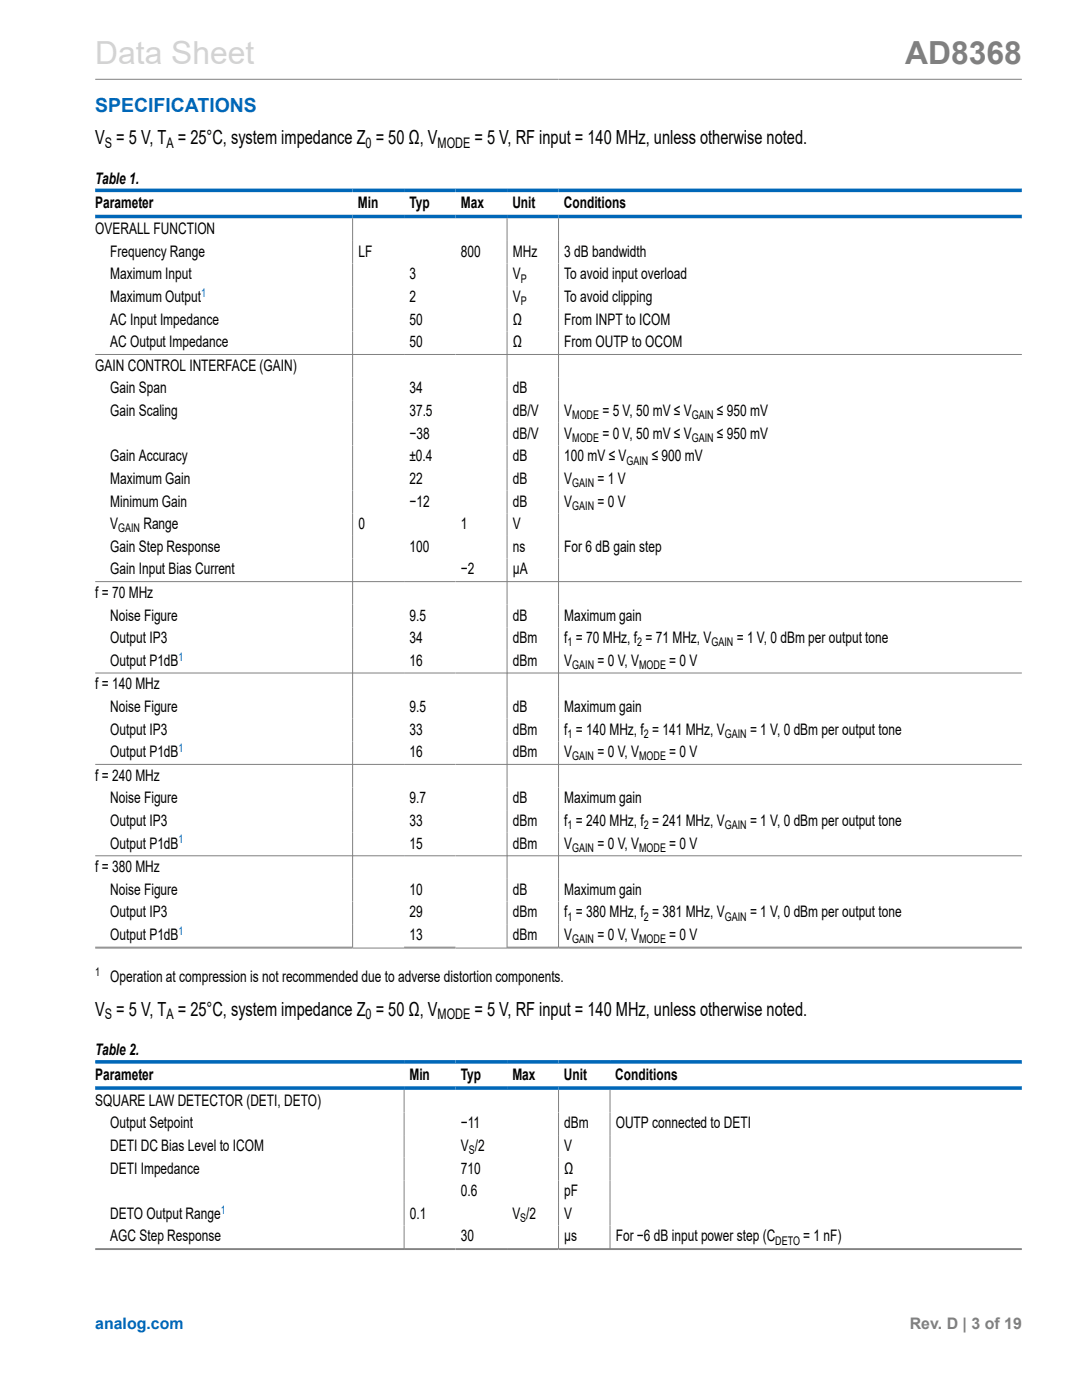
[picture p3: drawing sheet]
<svg xmlns="http://www.w3.org/2000/svg" width="216mm" height="279mm" viewBox="0 0 216 279" stroke-linecap="round" stroke-linejoin="round" font-family="sans-serif">
<defs><g id="words">
<text font-size="6.3" fill="#d3d3d3" x="19" y="12.7">Data Sheet</text>
<text font-size="6.3" fill="#808080" x="180.6" y="12.7">AD8368</text>
<text font-size="3.9" fill="#0067b8" x="19" y="22.3">SPECIFICATIONS</text>
<g font-size="3.9">
<text x="19" y="28.7">V = 5 V, T = 25°C, system impedance Z = 50 Ω, V</text>
<text x="94.7" y="28.7">= 5 V, RF input = 140 MHz, unless otherwise noted.</text>
<text x="19" y="202.7">V = 5 V, T = 25°C, system impedance Z = 50 Ω, V</text>
<text x="94.7" y="202.7">= 5 V, RF input = 140 MHz, unless otherwise noted.</text>
</g>
<g font-size="3.2">
<text x="19" y="36.6">Table 1.</text>
<text x="19" y="41.5">Parameter</text>
<text x="71.4" y="41.5">Min</text>
<text x="81.7" y="41.5">Typ</text>
<text x="92" y="41.5">Max</text>
<text x="102.2" y="41.5">Unit</text>
<text x="112.5" y="41.5">Conditions</text>
<text x="19" y="46.7">OVERALL FUNCTION</text>
<text x="22" y="51.3">Frequency Range</text>
<text x="71.5" y="51.3">LF</text>
<text x="92" y="51.3">800</text>
<text x="102.3" y="51.3">MHz</text>
<text x="112.6" y="51.3">3 dB bandwidth</text>
<text x="22" y="55.8">Maximum Input</text>
<text x="81.7" y="55.8">3</text>
<text x="102.3" y="55.8">V</text>
<text x="112.6" y="55.8">To avoid input overload</text>
<text x="22" y="60.3">Maximum Output</text>
<text x="22" y="64.8">AC Input Impedance</text>
<text x="81.7" y="60.3">2</text>
<text x="81.7" y="64.8">50</text>
<text x="102.3" y="60.3">V</text>
<text x="102.3" y="64.8">Ω</text>
<text x="112.6" y="60.3">To avoid clipping</text>
<text x="112.6" y="64.8">From INPT to ICOM</text>
<text x="22" y="69.3">AC Output Impedance</text>
<text x="81.7" y="69.3">50</text>
<text x="102.3" y="69.3">Ω</text>
<text x="112.6" y="69.3">From OUTP to OCOM</text>
<text x="19" y="74">GAIN CONTROL INTERFACE (GAIN)</text>
<text x="22" y="78.5">Gain Span</text>
<text x="22" y="83">Gain Scaling</text>
<text x="81.7" y="78.5">34</text>
<text x="81.7" y="83">37.5</text>
<text x="102.3" y="78.5">dB</text>
<text x="102.3" y="83">dB/V</text>
<text x="112.6" y="83">V</text>
<text x="120.2" y="83">= 5 V, 50 mV ≤ V</text>
<text x="143.1" y="83">≤ 950 mV</text>
<text x="81.7" y="87.6">−38</text>
<text x="102.3" y="87.6">dB/V</text>
<text x="112.6" y="87.6">V</text>
<text x="120.2" y="87.6">= 0 V, 50 mV ≤ V</text>
<text x="143.1" y="87.6">≤ 950 mV</text>
<text x="22" y="92.1">Gain Accuracy</text>
<text x="81.7" y="92.1">±0.4</text>
<text x="102.3" y="92.1">dB</text>
<text x="112.6" y="92.1">100 mV ≤ V</text>
<text x="130.1" y="92.1">≤ 900 mV</text>
<text x="22" y="101.1">Minimum Gain</text>
<text x="22" y="96.6">Maximum Gain</text>
<text x="81.7" y="101.1">−12</text>
<text x="81.7" y="96.6">22</text>
<text x="102.3" y="101.1">dB</text>
<text x="102.3" y="96.6">dB</text>
<text x="112.6" y="101.1">V</text>
<text x="112.6" y="96.6">V</text>
<text x="119.2" y="96.6">= 1 V</text>
<text x="119.2" y="101.1">= 0 V</text>
<text x="22" y="105.6">V</text>
<text x="28.6" y="105.6">Range</text>
<text x="71.5" y="105.6">0</text>
<text x="92" y="105.6">1</text>
<text x="102.3" y="105.6">V</text>
<text x="22" y="110.1">Gain Step Response</text>
<text x="81.7" y="110.1">100</text>
<text x="102.3" y="110.1">ns</text>
<text x="112.6" y="110.1">For 6 dB gain step</text>
<text x="19" y="119.3">f = 70 MHz</text>
<text x="22" y="114.6">Gain Input Bias Current</text>
<text x="92" y="114.6">−2</text>
<text x="102.3" y="114.6">µA</text>
<text x="22" y="123.9">Noise Figure</text>
<text x="81.7" y="123.9">9.5</text>
<text x="102.3" y="123.9">dB</text>
<text x="112.6" y="123.9">Maximum gain</text>
<text x="22" y="128.4">Output IP3</text>
<text x="81.7" y="128.4">34</text>
<text x="102.3" y="128.4">dBm</text>
<text x="112.6" y="128.4">f = 70 MHz, f = 71 MHz, V</text>
<text x="147" y="128.4">= 1 V, 0 dBm per output tone</text>
<text x="19" y="137.6">f = 140 MHz</text>
<text x="22" y="132.9">Output P1dB</text>
<text x="81.7" y="132.9">16</text>
<text x="102.3" y="132.9">dBm</text>
<text x="112.6" y="132.9">V</text>
<text x="119.2" y="132.9">= 0 V, V</text>
<text x="133.6" y="132.9">= 0 V</text>
<text x="22" y="142.1">Noise Figure</text>
<text x="81.7" y="142.1">9.5</text>
<text x="102.3" y="142.1">dB</text>
<text x="112.6" y="142.1">Maximum gain</text>
<text x="22" y="146.6">Output IP3</text>
<text x="81.7" y="146.6">33</text>
<text x="102.3" y="146.6">dBm</text>
<text x="112.6" y="146.6">f = 140 MHz, f = 141 MHz, V</text>
<text x="149.7" y="146.6">= 1 V, 0 dBm per output tone</text>
<text x="19" y="155.8">f = 240 MHz</text>
<text x="22" y="151.1">Output P1dB</text>
<text x="81.7" y="151.1">16</text>
<text x="102.3" y="151.1">dBm</text>
<text x="112.6" y="151.1">V</text>
<text x="119.2" y="151.1">= 0 V, V</text>
<text x="133.6" y="151.1">= 0 V</text>
<text x="22" y="160.3">Noise Figure</text>
<text x="81.7" y="160.3">9.7</text>
<text x="102.3" y="160.3">dB</text>
<text x="112.6" y="160.3">Maximum gain</text>
<text x="22" y="164.8">Output IP3</text>
<text x="81.7" y="164.8">33</text>
<text x="102.3" y="164.8">dBm</text>
<text x="112.6" y="164.8">f = 240 MHz, f = 241 MHz, V</text>
<text x="149.7" y="164.8">= 1 V, 0 dBm per output tone</text>
<text x="22" y="169.4">Output P1dB</text>
<text x="81.7" y="169.4">15</text>
<text x="102.3" y="169.4">dBm</text>
<text x="112.6" y="169.4">V</text>
<text x="119.2" y="169.4">= 0 V, V</text>
<text x="133.6" y="169.4">= 0 V</text>
<text x="19" y="174.1">f = 380 MHz</text>
<text x="22" y="178.6">Noise Figure</text>
<text x="81.7" y="178.6">10</text>
<text x="102.3" y="178.6">dB</text>
<text x="112.6" y="178.6">Maximum gain</text>
<text x="22" y="183.1">Output IP3</text>
<text x="81.7" y="183.1">29</text>
<text x="102.3" y="183.1">dBm</text>
<text x="112.6" y="183.1">f = 380 MHz, f = 381 MHz, V</text>
<text x="149.7" y="183.1">= 1 V, 0 dBm per output tone</text>
<text x="22" y="187.6">Output P1dB</text>
<text x="81.7" y="187.6">13</text>
<text x="102.3" y="187.6">dBm</text>
<text x="112.6" y="187.6">V</text>
<text x="119.2" y="187.6">= 0 V, V</text>
<text x="133.6" y="187.6">= 0 V</text>
<text x="22" y="195.9">Operation at compression is not recommended due to adverse distortion components.</text>
<text x="19" y="210.6">Table 2.</text>
<text x="19" y="215.5">Parameter</text>
<text x="81.7" y="215.5">Min</text>
<text x="92" y="215.5">Typ</text>
<text x="102.2" y="215.5">Max</text>
<text x="112.5" y="215.5">Unit</text>
<text x="122.8" y="215.5">Conditions</text>
<text x="19" y="220.7">SQUARE LAW DETECTOR (DETI, DETO)</text>
<text x="22" y="225.2">Output Setpoint</text>
<text x="92" y="225.2">−11</text>
<text x="112.6" y="225.2">dBm</text>
<text x="122.9" y="225.2">OUTP connected to DETI</text>
<text x="22" y="229.7">DETI DC Bias Level to ICOM</text>
<text x="92" y="229.7">V /2</text>
<text x="112.6" y="229.7">V</text>
<text x="22" y="234.2">DETI Impedance</text>
<text x="92" y="234.2">710</text>
<text x="92" y="238.7">0.6</text>
<text x="112.6" y="234.2">Ω</text>
<text x="112.6" y="238.7">pF</text>
<text x="22" y="243.2">DETO Output Range</text>
<text x="81.8" y="243.2">0.1</text>
<text x="102.2" y="243.2">V /2</text>
<text x="112.6" y="243.2">V</text>
<text x="22" y="247.8">AGC Step Response</text>
<text x="92" y="247.8">30</text>
<text x="112.6" y="247.8">µs</text>
<text x="122.9" y="247.8">For −6 dB input power step (C</text>
<text x="160.3" y="247.8">= 1 nF)</text>
</g>
<text font-size="3.2" fill="#0067b8" x="19" y="265.3">analog.com</text>
<text font-size="3.2" fill="#808080" x="181.5" y="265.3">Rev. D | 3 of 19</text>
<g font-size="2.9">
<text x="20.9" y="29.5">S</text>
<text x="33.2" y="29.5">A</text>
<text x="73" y="29.5">0</text>
<text x="87.3" y="29.5">MODE</text>
<text x="20.9" y="203.4">S</text>
<text x="33.2" y="203.4">A</text>
<text x="73" y="203.4">0</text>
<text x="87.3" y="203.4">MODE</text>
</g>
<g font-size="2.4" fill="#0067b8">
<text x="40.1" y="59.2">1</text>
<text x="35.6" y="131.8">1</text>
<text x="35.6" y="150.1">1</text>
<text x="35.6" y="168.3">1</text>
<text x="35.6" y="186.5">1</text>
<text x="44.1" y="242.2">1</text>
</g>
<g font-size="2.4">
<text x="103.9" y="56.4">P</text>
<text x="103.9" y="60.9">P</text>
<text x="114.2" y="83.7">MODE</text>
<text x="138" y="83.7">GAIN</text>
<text x="114.2" y="88.2">MODE</text>
<text x="138" y="88.2">GAIN</text>
<text x="125" y="92.7">GAIN</text>
<text x="114.2" y="97.2">GAIN</text>
<text x="114.2" y="101.7">GAIN</text>
<text x="23.6" y="106.2">GAIN</text>
<text x="113.3" y="129">1</text>
<text x="127.2" y="129">2</text>
<text x="142" y="129">GAIN</text>
<text x="114.2" y="133.5">GAIN</text>
<text x="127.5" y="133.5">MODE</text>
<text x="113.3" y="147.2">1</text>
<text x="128.5" y="147.2">2</text>
<text x="144.6" y="147.2">GAIN</text>
<text x="114.2" y="151.8">GAIN</text>
<text x="127.5" y="151.8">MODE</text>
<text x="113.3" y="165.5">1</text>
<text x="128.5" y="165.5">2</text>
<text x="144.6" y="165.5">GAIN</text>
<text x="114.2" y="170">GAIN</text>
<text x="127.5" y="170">MODE</text>
<text x="113.3" y="183.7">1</text>
<text x="128.5" y="183.7">2</text>
<text x="144.6" y="183.7">GAIN</text>
<text x="114.2" y="188.2">GAIN</text>
<text x="127.5" y="188.2">MODE</text>
<text x="19" y="194.8">1</text>
<text x="93.6" y="230.3">S</text>
<text x="103.8" y="243.9">S</text>
<text x="154.7" y="248.4">DETO</text>
</g>
</g></defs>
<g fill="none" stroke="#808080" stroke-width=".2">
<path d="M19 15.8h184.9M70.4 43.6v145.5M101.2 43.6v145.5M111.4 43.6v145.5M19 70.7h184.9M19 116.1h184.9M19 134.3h184.9M19 152.6h184.9M19 170.8h184.9M19 189h51.4M19 189.2h184.9M80.6 189h10.3"/>
<path d="M101.1 189h102.8M80.6 217.5v31.8M111.5 217.5v31.8M121.7 217.5v31.8M19 249.2h184.9M19 249.4h184.9"/>
</g>
<path d="M19 38h184.9M19 43.2h184.9M19 211.9h184.9M19 217.1h184.9" fill="none" stroke="#0067b8" stroke-width=".71"/>
<use href="#words"/>
</svg>
